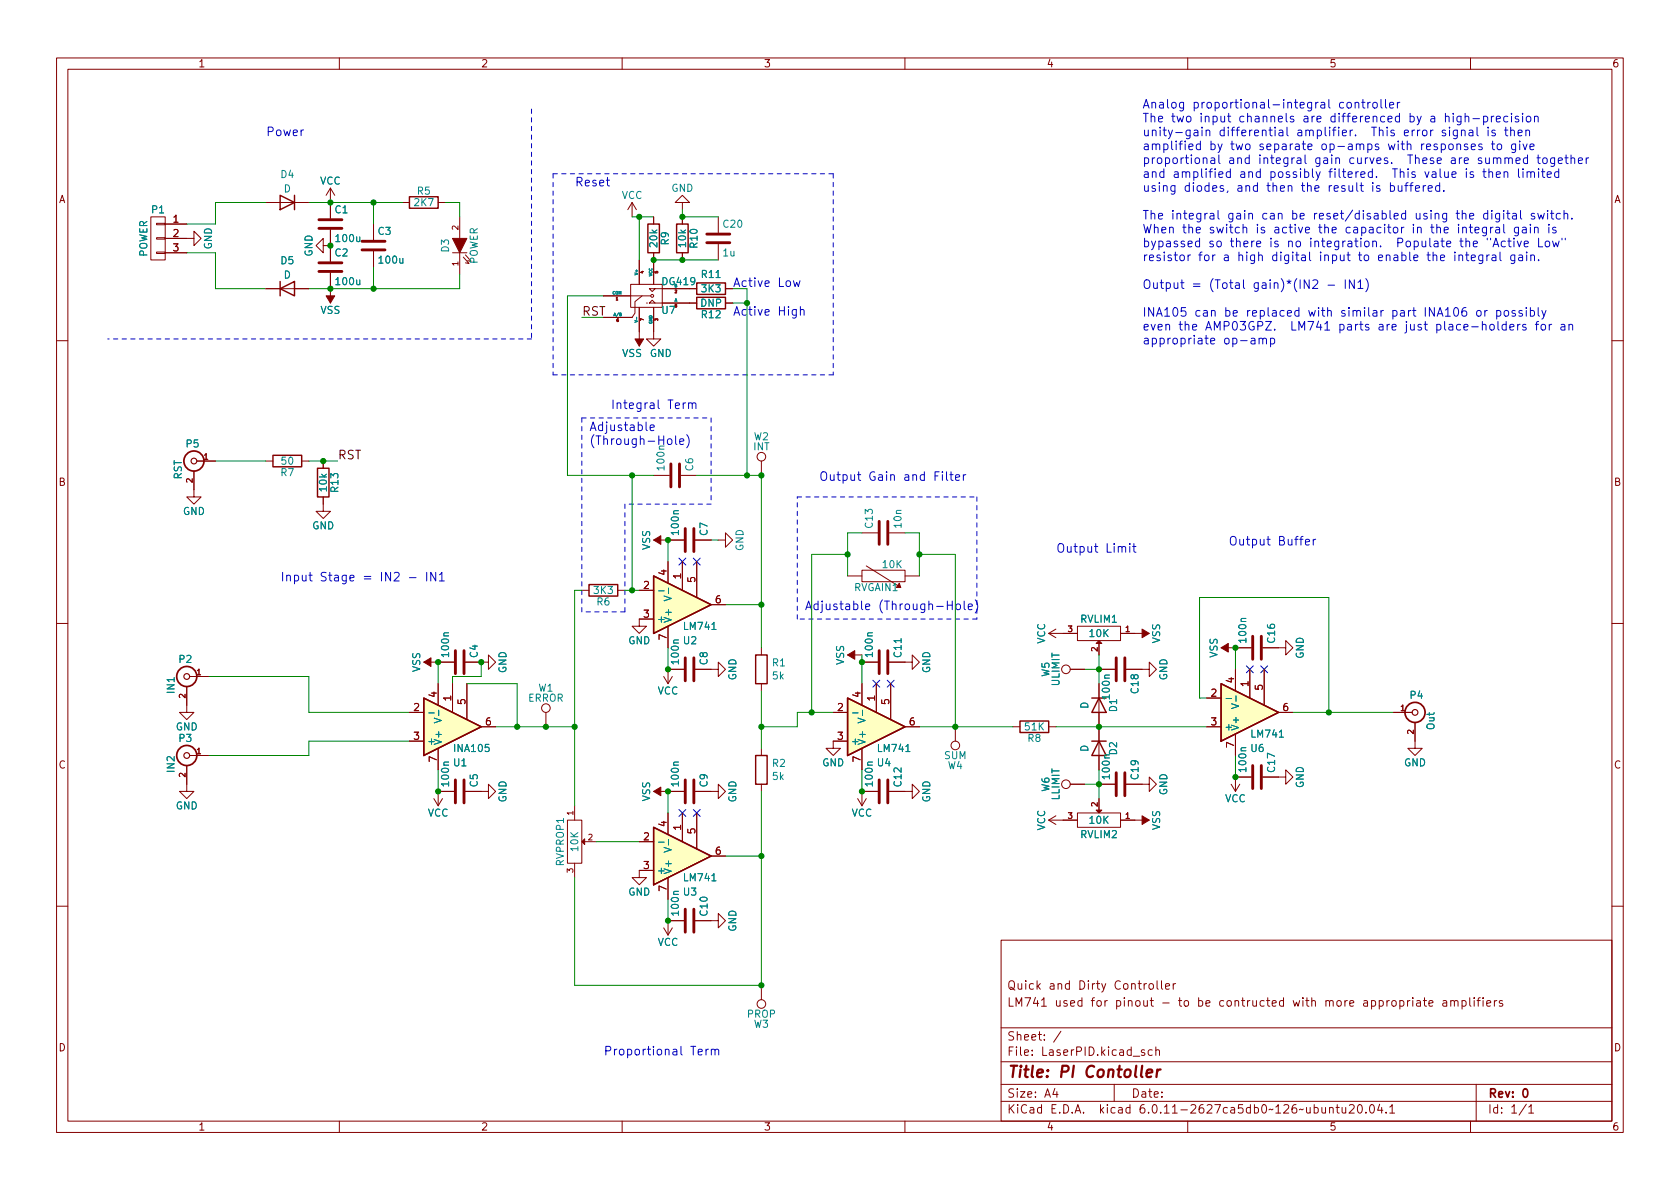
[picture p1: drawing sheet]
<svg xmlns="http://www.w3.org/2000/svg" width="297mm" height="210mm" viewBox="0 0 297 210" stroke-linecap="round" stroke-linejoin="round" font-family="sans-serif">
<defs><g id="words">
<g font-size="2.8" fill="#840000">
<text x="178" y="191.2">Title:</text>
<text x="187.3" y="191.2">PI</text>
<text x="192.1" y="191.2">Contoller</text>
</g>
<g font-size="2.1" fill="#0000c2">
<text x="201.9" y="19.2">Analog</text>
<text x="201.9" y="21.6">The</text>
<text x="207.1" y="21.6">two</text>
<text x="210.9" y="19.2">proportional-integral</text>
<text x="212.2" y="21.6">input</text>
<text x="219.3" y="21.6">channels</text>
<text x="230.8" y="21.6">are</text>
<text x="235.7" y="21.6">differenced</text>
<text x="236.8" y="19.2">controller</text>
<text x="249.8" y="21.6">by</text>
<text x="253.7" y="21.6">a</text>
<text x="256.3" y="21.6">high-precision</text>
<text x="47" y="24.1">Power</text>
<text x="201.9" y="24.1">unity-gain</text>
<text x="201.9" y="26.5">amplified</text>
<text x="201.9" y="29">proportional</text>
<text x="213.8" y="26.5">by</text>
<text x="215.5" y="24.1">differential</text>
<text x="217.2" y="29">and</text>
<text x="217.7" y="26.5">two</text>
<text x="222.6" y="29">integral</text>
<text x="222.9" y="26.5">separate</text>
<text x="229.4" y="24.1">amplifier.</text>
<text x="232.7" y="29">gain</text>
<text x="234" y="26.5">op-amps</text>
<text x="238.9" y="29">curves.</text>
<text x="242.9" y="24.1">This</text>
<text x="245.9" y="26.5">with</text>
<text x="248.7" y="24.1">error</text>
<text x="249.6" y="29">These</text>
<text x="251.8" y="26.5">responses</text>
<text x="255.5" y="24.1">signal</text>
<text x="257.3" y="29">are</text>
<text x="262.2" y="29">summed</text>
<text x="264.5" y="26.5">to</text>
<text x="267" y="24.1">then</text>
<text x="268.1" y="26.5">give</text>
<text x="272.9" y="29">together</text>
<text x="101.6" y="33">Reset</text>
<text x="201.9" y="31.5">and</text>
<text x="201.9" y="33.9">using</text>
<text x="207.4" y="31.5">amplified</text>
<text x="209.3" y="33.9">diodes,</text>
<text x="218.8" y="33.9">and</text>
<text x="219.3" y="31.5">and</text>
<text x="224.2" y="33.9">then</text>
<text x="224.7" y="31.5">possibly</text>
<text x="230.5" y="33.9">the</text>
<text x="235.3" y="31.5">filtered.</text>
<text x="235.3" y="33.9">result</text>
<text x="243.2" y="33.9">is</text>
<text x="246.5" y="33.9">buffered.</text>
<text x="246.9" y="31.5">This</text>
<text x="252.7" y="31.5">value</text>
<text x="263.3" y="31.5">then</text>
<text x="269.6" y="31.5">limited</text>
<text x="201.9" y="38.8">The</text>
<text x="201.9" y="41.3">When</text>
<text x="207.1" y="38.8">integral</text>
<text x="209" y="41.3">the</text>
<text x="213.9" y="41.3">switch</text>
<text x="217.2" y="38.8">gain</text>
<text x="222.3" y="41.3">is</text>
<text x="223.4" y="38.8">can</text>
<text x="225.6" y="41.3">active</text>
<text x="228.7" y="38.8">be</text>
<text x="232.7" y="38.8">reset/disabled</text>
<text x="233.7" y="41.3">the</text>
<text x="238.5" y="41.3">capacitor</text>
<text x="250.5" y="41.3">in</text>
<text x="250.9" y="38.8">using</text>
<text x="253.9" y="41.3">the</text>
<text x="258.3" y="38.8">the</text>
<text x="258.8" y="41.3">integral</text>
<text x="263.2" y="38.8">digital</text>
<text x="268.9" y="41.3">gain</text>
<text x="271.7" y="38.8">switch.</text>
<text x="201.9" y="43.7">bypassed</text>
<text x="201.9" y="46.2">resistor</text>
<text x="211.9" y="46.2">for</text>
<text x="213.7" y="43.7">so</text>
<text x="216.4" y="46.2">a</text>
<text x="217.6" y="43.7">there</text>
<text x="219.1" y="46.2">high</text>
<text x="224.7" y="43.7">is</text>
<text x="225.3" y="46.2">digital</text>
<text x="228" y="43.7">no</text>
<text x="232.1" y="43.7">integration.</text>
<text x="233.8" y="46.2">input</text>
<text x="240.9" y="46.2">to</text>
<text x="244.4" y="46.2">enable</text>
<text x="247.8" y="43.7">Populate</text>
<text x="253.3" y="46.2">the</text>
<text x="258.2" y="46.2">integral</text>
<text x="259.1" y="43.7">the</text>
<text x="264" y="43.7">&quot;Active</text>
<text x="268.3" y="46.2">gain.</text>
<text x="273.1" y="43.7">Low&quot;</text>
<text x="137.5" y="50.7">Low</text>
<text x="201.9" y="51.1">Output</text>
<text x="210.7" y="51.1">=</text>
<text x="213.9" y="51.1">(Total</text>
<text x="221.8" y="51.1">gain)*(IN2</text>
<text x="235" y="51.1">-</text>
<text x="238.2" y="51.1">IN1)</text>
<text x="137.5" y="55.8">High</text>
<text x="201.9" y="56">INA105</text>
<text x="201.9" y="58.4">even</text>
<text x="208.4" y="58.4">the</text>
<text x="211.2" y="56">can</text>
<text x="213.3" y="58.4">AMP03GPZ.</text>
<text x="216.6" y="56">be</text>
<text x="220.6" y="56">replaced</text>
<text x="228.6" y="58.4">LM741</text>
<text x="231.7" y="56">with</text>
<text x="237.2" y="58.4">parts</text>
<text x="237.6" y="56">similar</text>
<text x="244.4" y="58.4">are</text>
<text x="246.8" y="56">part</text>
<text x="249.3" y="58.4">just</text>
<text x="252.6" y="56">INA106</text>
<text x="254.8" y="58.4">place-holders</text>
<text x="261.9" y="56">or</text>
<text x="265.6" y="56">possibly</text>
<text x="272.6" y="58.4">for</text>
<text x="277.1" y="58.4">an</text>
<text x="201.9" y="60.9">appropriate</text>
<text x="216.3" y="60.9">op-amp</text>
<text x="104.1" y="76.2">Adjustable</text>
<text x="107.9" y="72.3">Integral</text>
<text x="118" y="72.3">Term</text>
<text x="104.1" y="78.7">(Through-Hole)</text>
<text x="144.8" y="85">Output</text>
<text x="153.6" y="85">Gain</text>
<text x="159.9" y="85">and</text>
<text x="165.3" y="85">Filter</text>
<text x="186.7" y="97.7">Output</text>
<text x="195.5" y="97.7">Limit</text>
<text x="217.2" y="96.5">Output</text>
<text x="226" y="96.5">Buffer</text>
<text x="49.5" y="102.8">Input</text>
<text x="56.6" y="102.8">Stage</text>
<text x="64.3" y="102.8">=</text>
<text x="67.5" y="102.8">IN2</text>
<text x="72.6" y="102.8">-</text>
<text x="75.8" y="102.8">IN1</text>
<text x="142.2" y="107.9">Adjustable</text>
<text x="155.3" y="107.9">(Through-Hole)</text>
<text x="106.7" y="186.6">Proportional</text>
<text x="122.1" y="186.6">Term</text>
</g>
<g font-size="2.1" fill="#008400">
<text x="129.5" y="50.7">Active</text>
<text x="129.5" y="55.8">Active</text>
</g>
<g font-size="2.1">
<text x="102.9" y="55.8">RST</text>
<text x="59.7" y="81.2">RST</text>
</g>
<g font-size="2.1" fill="#840000">
<text x="178" y="178.5">LM741</text>
<text x="178" y="175.5">Quick</text>
<text x="185.4" y="175.5">and</text>
<text x="186.5" y="178.5">used</text>
<text x="190.8" y="175.5">Dirty</text>
<text x="193" y="178.5">for</text>
<text x="197.2" y="175.5">Controller</text>
<text x="197.5" y="178.5">pinout</text>
<text x="208.9" y="178.5">to</text>
<text x="212.4" y="178.5">be</text>
<text x="216.4" y="178.5">contructed</text>
<text x="229.6" y="178.5">with</text>
<text x="235.4" y="178.5">more</text>
<text x="242.2" y="178.5">appropriate</text>
<text x="256.4" y="178.5">amplifiers</text>
<text x="178" y="184.5">Sheet:</text>
<text x="178" y="187.2">File:</text>
<text x="184.4" y="187.2">LaserPID.kicad_sch</text>
<text x="178" y="197.4">KiCad</text>
<text x="178" y="194.6">Size:</text>
<text x="184.7" y="194.6">A4</text>
<text x="185.7" y="197.4">E.D.A.</text>
<text x="194.6" y="197.4">kicad</text>
<text x="200" y="194.6">Date:</text>
<text x="201.8" y="197.4">6.0.11-2627ca5db0~126~ubuntu20.04.1</text>
<text x="263" y="194.6">Rev:</text>
<text x="263" y="197.4">Id:</text>
<text x="267.1" y="197.4">1/1</text>
<text x="269.1" y="194.6">0</text>
</g>
<g font-size="1.8" fill="#840000">
<text x="35" y="12.3">1</text>
<text x="85" y="12.3">2</text>
<text x="135" y="12.3">3</text>
<text x="185" y="12.3">4</text>
<text x="235" y="12.3">5</text>
<text x="285" y="12.3">6</text>
<text x="10.4" y="36.3">A</text>
<text x="30.4" y="39.4">1</text>
<text x="30.4" y="41.9">2</text>
<text x="285.4" y="36.3">A</text>
<text x="30.4" y="44.4">3</text>
<text x="10.3" y="86.3">B</text>
<text x="285.3" y="86.3">B</text>
<text x="117.9" y="101.9" transform="rotate(-90 117.9 101.9)">4</text>
<text x="113.6" y="104.1">2</text>
<text x="120.4" y="102.5" transform="rotate(-90 120.4 102.5)">1</text>
<text x="122.9" y="103.2" transform="rotate(-90 122.9 103.2)">5</text>
<text x="126.3" y="106.7">6</text>
<text x="113.6" y="109.2">3</text>
<text x="117.9" y="113.3" transform="rotate(-90 117.9 113.3)">7</text>
<text x="73" y="125.7">2</text>
<text x="77.2" y="123.5" transform="rotate(-90 77.2 123.5)">4</text>
<text x="79.8" y="124.1" transform="rotate(-90 79.8 124.1)">1</text>
<text x="82.3" y="124.8" transform="rotate(-90 82.3 124.8)">5</text>
<text x="147.9" y="125.7">2</text>
<text x="152.1" y="123.5" transform="rotate(-90 152.1 123.5)">4</text>
<text x="154.7" y="124.1" transform="rotate(-90 154.7 124.1)">1</text>
<text x="157.2" y="124.8" transform="rotate(-90 157.2 124.8)">5</text>
<text x="213.9" y="123.2">2</text>
<text x="218.2" y="120.9" transform="rotate(-90 218.2 120.9)">4</text>
<text x="220.7" y="121.6" transform="rotate(-90 220.7 121.6)">1</text>
<text x="223.3" y="122.2" transform="rotate(-90 223.3 122.2)">5</text>
<text x="226.6" y="125.7">6</text>
<text x="73" y="130.8">3</text>
<text x="85.7" y="128.3">6</text>
<text x="147.9" y="130.8">3</text>
<text x="160.6" y="128.3">6</text>
<text x="213.9" y="128.3">3</text>
<text x="10.3" y="136.3">C</text>
<text x="77.2" y="134.9" transform="rotate(-90 77.2 134.9)">7</text>
<text x="152.1" y="134.9" transform="rotate(-90 152.1 134.9)">7</text>
<text x="218.2" y="132.4" transform="rotate(-90 218.2 132.4)">7</text>
<text x="285.3" y="136.3">C</text>
<text x="113.6" y="148.6">2</text>
<text x="117.9" y="146.3" transform="rotate(-90 117.9 146.3)">4</text>
<text x="120.4" y="147" transform="rotate(-90 120.4 147)">1</text>
<text x="122.9" y="147.6" transform="rotate(-90 122.9 147.6)">5</text>
<text x="113.6" y="153.7">3</text>
<text x="126.3" y="151.1">6</text>
<text x="117.9" y="157.8" transform="rotate(-90 117.9 157.8)">7</text>
<text x="10.3" y="186.3">D</text>
<text x="285.3" y="186.3">D</text>
<text x="35" y="200.3">1</text>
<text x="85" y="200.3">2</text>
<text x="135" y="200.3">3</text>
<text x="185" y="200.3">4</text>
<text x="235" y="200.3">5</text>
<text x="285" y="200.3">6</text>
</g>
<g font-size="1.8" fill="#008484">
<text x="49.5" y="31.9">D4</text>
<text x="50.1" y="34.4">D</text>
<text x="56.5" y="33">VCC</text>
<text x="73.6" y="34.8">R5</text>
<text x="109.9" y="35.6">VCC</text>
<text x="118.6" y="34.3">GND</text>
<text x="26.6" y="38.1">P1</text>
<text x="59.1" y="38.1">C1</text>
<text x="66.7" y="41.9">C3</text>
<text x="73" y="36.8">2K7</text>
<text x="127.6" y="40.6">C20</text>
<text x="26.4" y="45.5" transform="rotate(-90 26.4 45.5)">POWER</text>
<text x="37.9" y="44.2" transform="rotate(-90 37.9 44.2)">GND</text>
<text x="49.5" y="47.1">D5</text>
<text x="55.6" y="45.4" transform="rotate(-90 55.6 45.4)">GND</text>
<text x="59.1" y="43.2">100u</text>
<text x="59.1" y="45.7">C2</text>
<text x="66.7" y="47">100u</text>
<text x="79.8" y="44.7" transform="rotate(-90 79.8 44.7)">D3</text>
<text x="84.8" y="46.7" transform="rotate(-90 84.8 46.7)">POWER</text>
<text x="116.6" y="44" transform="rotate(-90 116.6 44)">20k</text>
<text x="118.6" y="43.5" transform="rotate(-90 118.6 43.5)">R9</text>
<text x="121.7" y="44" transform="rotate(-90 121.7 44)">10k</text>
<text x="123.7" y="44.1" transform="rotate(-90 123.7 44.1)">R10</text>
<text x="127.6" y="45.7">1u</text>
<text x="50.1" y="49.6">D</text>
<text x="59.1" y="50.8">100u</text>
<text x="116.8" y="50.8">DG419</text>
<text x="123.8" y="49.5">R11</text>
<text x="123.8" y="52.1">3K3</text>
<text x="56.6" y="55.9">VSS</text>
<text x="116.8" y="55.9">U7</text>
<text x="123.7" y="54.6">DNP</text>
<text x="123.8" y="56.6">R12</text>
<text x="109.9" y="63.5">VSS</text>
<text x="114.8" y="63.5">GND</text>
<text x="32.7" y="79.5">P5</text>
<text x="49.5" y="82.6">50</text>
<text x="117.9" y="83.4" transform="rotate(-90 117.9 83.4)">100n</text>
<text x="122.9" y="83.4" transform="rotate(-90 122.9 83.4)">C6</text>
<text x="133.1" y="80">INT</text>
<text x="133.2" y="78.2">W2</text>
<text x="32.5" y="84.9" transform="rotate(-90 32.5 84.9)">RST</text>
<text x="49.5" y="84.6">R7</text>
<text x="58.2" y="87.1" transform="rotate(-90 58.2 87.1)">10k</text>
<text x="60.2" y="87.3" transform="rotate(-90 60.2 87.3)">R13</text>
<text x="32.3" y="91.4">GND</text>
<text x="55.1" y="94">GND</text>
<text x="120.4" y="94.9" transform="rotate(-90 120.4 94.9)">100n</text>
<text x="125.5" y="94.9" transform="rotate(-90 125.5 94.9)">C7</text>
<text x="154.7" y="93.6" transform="rotate(-90 154.7 93.6)">C13</text>
<text x="159.8" y="93.6" transform="rotate(-90 159.8 93.6)">10n</text>
<text x="115.3" y="97.3" transform="rotate(-90 115.3 97.3)">VSS</text>
<text x="131.8" y="97.5" transform="rotate(-90 131.8 97.5)">GND</text>
<text x="155.8" y="100.8">10K</text>
<text x="104.8" y="105.4">3K3</text>
<text x="105.4" y="107.4">R6</text>
<text x="119.1" y="106.4" transform="rotate(-90 119.1 106.4)">V-</text>
<text x="150.9" y="104.9">RVGAIN1</text>
<text x="116.1" y="110.5">+</text>
<text x="119.1" y="110.2" transform="rotate(-90 119.1 110.2)">V+</text>
<text x="120.7" y="111.8">LM741</text>
<text x="185.2" y="113.9" transform="rotate(-90 185.2 113.9)">VCC</text>
<text x="190.9" y="110.5">RVLIM1</text>
<text x="192.4" y="113">10K</text>
<text x="205.5" y="113.8" transform="rotate(-90 205.5 113.8)">VSS</text>
<text x="220.7" y="113.9" transform="rotate(-90 220.7 113.9)">100n</text>
<text x="225.8" y="113.9" transform="rotate(-90 225.8 113.9)">C16</text>
<text x="31.5" y="117.6">P2</text>
<text x="74.7" y="118.9" transform="rotate(-90 74.7 118.9)">VSS</text>
<text x="79.8" y="116.5" transform="rotate(-90 79.8 116.5)">100n</text>
<text x="84.8" y="116.5" transform="rotate(-90 84.8 116.5)">C4</text>
<text x="89.9" y="119.1" transform="rotate(-90 89.9 119.1)">GND</text>
<text x="111" y="114.3">GND</text>
<text x="120.4" y="117.7" transform="rotate(-90 120.4 117.7)">100n</text>
<text x="120.7" y="114.3">U2</text>
<text x="125.5" y="117.7" transform="rotate(-90 125.5 117.7)">C8</text>
<text x="136.4" y="118.2">R1</text>
<text x="149.6" y="117.6" transform="rotate(-90 149.6 117.6)">VSS</text>
<text x="154.7" y="116.5" transform="rotate(-90 154.7 116.5)">100n</text>
<text x="159.8" y="116.5" transform="rotate(-90 159.8 116.5)">C11</text>
<text x="164.9" y="119.1" transform="rotate(-90 164.9 119.1)">GND</text>
<text x="185.9" y="119.8" transform="rotate(-90 185.9 119.8)">W5</text>
<text x="215.7" y="116.4" transform="rotate(-90 215.7 116.4)">VSS</text>
<text x="230.9" y="116.6" transform="rotate(-90 230.9 116.6)">GND</text>
<text x="31.2" y="122.8" transform="rotate(-90 31.2 122.8)">IN1</text>
<text x="93.3" y="124.5">ERROR</text>
<text x="95.1" y="122.7">W1</text>
<text x="116.2" y="123.2">VCC</text>
<text x="130.6" y="120.4" transform="rotate(-90 130.6 120.4)">GND</text>
<text x="136.4" y="120.5">5k</text>
<text x="187.7" y="121.4" transform="rotate(-90 187.7 121.4)">ULIMIT</text>
<text x="192.8" y="125.4" transform="rotate(-90 192.8 125.4)">D</text>
<text x="196.6" y="123.9" transform="rotate(-90 196.6 123.9)">100n</text>
<text x="201.7" y="122.8" transform="rotate(-90 201.7 122.8)">C18</text>
<text x="206.8" y="120.4" transform="rotate(-90 206.8 120.4)">GND</text>
<text x="219.5" y="125.5" transform="rotate(-90 219.5 125.5)">V-</text>
<text x="249.1" y="124">P4</text>
<text x="31" y="129.5">GND</text>
<text x="31.5" y="131.6">P3</text>
<text x="78.5" y="131.8" transform="rotate(-90 78.5 131.8)">V+</text>
<text x="78.5" y="128" transform="rotate(-90 78.5 128)">V-</text>
<text x="153.4" y="131.8" transform="rotate(-90 153.4 131.8)">V+</text>
<text x="153.4" y="128" transform="rotate(-90 153.4 128)">V-</text>
<text x="181" y="129.5">51K</text>
<text x="181.6" y="131.6">R8</text>
<text x="197.9" y="126" transform="rotate(-90 197.9 126)">D1</text>
<text x="216.4" y="129.5">+</text>
<text x="219.5" y="129.3" transform="rotate(-90 219.5 129.3)">V+</text>
<text x="221" y="130.8">LM741</text>
<text x="254" y="129.2" transform="rotate(-90 254 129.2)">Out</text>
<text x="31.2" y="136.8" transform="rotate(-90 31.2 136.8)">IN2</text>
<text x="75.4" y="132.1">+</text>
<text x="80" y="135.9">U1</text>
<text x="80" y="133.4">INA105</text>
<text x="136.4" y="136">R2</text>
<text x="145.3" y="135.9">GND</text>
<text x="150.4" y="132.1">+</text>
<text x="154.9" y="135.9">U4</text>
<text x="154.9" y="133.4">LM741</text>
<text x="166.8" y="134.6">SUM</text>
<text x="167.5" y="136.4">W4</text>
<text x="192.8" y="133" transform="rotate(-90 192.8 133)">D</text>
<text x="197.9" y="133.6" transform="rotate(-90 197.9 133.6)">D2</text>
<text x="220.7" y="136.8" transform="rotate(-90 220.7 136.8)">100n</text>
<text x="221" y="133.4">U6</text>
<text x="225.8" y="136.8" transform="rotate(-90 225.8 136.8)">C17</text>
<text x="248.2" y="135.9">GND</text>
<text x="31" y="143.5">GND</text>
<text x="79.8" y="139.3" transform="rotate(-90 79.8 139.3)">100n</text>
<text x="84.8" y="139.3" transform="rotate(-90 84.8 139.3)">C5</text>
<text x="89.9" y="142" transform="rotate(-90 89.9 142)">GND</text>
<text x="115.3" y="141.8" transform="rotate(-90 115.3 141.8)">VSS</text>
<text x="120.4" y="139.3" transform="rotate(-90 120.4 139.3)">100n</text>
<text x="125.5" y="139.3" transform="rotate(-90 125.5 139.3)">C9</text>
<text x="130.6" y="142" transform="rotate(-90 130.6 142)">GND</text>
<text x="136.4" y="138.3">5k</text>
<text x="154.7" y="139.3" transform="rotate(-90 154.7 139.3)">100n</text>
<text x="159.8" y="139.3" transform="rotate(-90 159.8 139.3)">C12</text>
<text x="164.9" y="142" transform="rotate(-90 164.9 142)">GND</text>
<text x="185.9" y="140.1" transform="rotate(-90 185.9 140.1)">W6</text>
<text x="187.7" y="141.6" transform="rotate(-90 187.7 141.6)">LLIMIT</text>
<text x="196.6" y="138" transform="rotate(-90 196.6 138)">100n</text>
<text x="201.7" y="138" transform="rotate(-90 201.7 138)">C19</text>
<text x="206.8" y="140.7" transform="rotate(-90 206.8 140.7)">GND</text>
<text x="216.5" y="142.2">VCC</text>
<text x="230.9" y="139.4" transform="rotate(-90 230.9 139.4)">GND</text>
<text x="75.6" y="144.8">VCC</text>
<text x="150.5" y="144.8">VCC</text>
<text x="185.2" y="146.9" transform="rotate(-90 185.2 146.9)">VCC</text>
<text x="190.9" y="148.6">RVLIM2</text>
<text x="192.4" y="146.1">10K</text>
<text x="205.5" y="146.9" transform="rotate(-90 205.5 146.9)">VSS</text>
<text x="100.1" y="153.3" transform="rotate(-90 100.1 153.3)">RVPROP1</text>
<text x="102.6" y="150.8" transform="rotate(-90 102.6 150.8)">10K</text>
<text x="116.1" y="154.9">+</text>
<text x="119.1" y="154.7" transform="rotate(-90 119.1 154.7)">V+</text>
<text x="119.1" y="150.9" transform="rotate(-90 119.1 150.9)">V-</text>
<text x="111" y="158.8">GND</text>
<text x="120.7" y="158.8">U3</text>
<text x="120.7" y="156.2">LM741</text>
<text x="116.2" y="167.6">VCC</text>
<text x="120.4" y="162.2" transform="rotate(-90 120.4 162.2)">100n</text>
<text x="125.5" y="162.2" transform="rotate(-90 125.5 162.2)">C10</text>
<text x="130.6" y="164.8" transform="rotate(-90 130.6 164.8)">GND</text>
<text x="132" y="180.3">PROP</text>
<text x="133.2" y="182.1">W3</text>
</g>
<g font-size="1.4" fill="#840000">
<text x="81" y="40.8" transform="rotate(-90 81 40.8)">2</text>
<text x="81" y="47.2" transform="rotate(-90 81 47.2)">1</text>
<text x="35.9" y="81.3">1</text>
<text x="34" y="85.5" transform="rotate(-90 34 85.5)">2</text>
<text x="188.7" y="111.8">3</text>
<text x="198.8" y="111.8">1</text>
<text x="34.6" y="119.4">1</text>
<text x="194.1" y="115.4" transform="rotate(-90 194.1 115.4)">2</text>
<text x="32.8" y="123.6" transform="rotate(-90 32.8 123.6)">2</text>
<text x="247.5" y="125.7">1</text>
<text x="249.9" y="130" transform="rotate(-90 249.9 130)">2</text>
<text x="32.8" y="137.6" transform="rotate(-90 32.8 137.6)">2</text>
<text x="34.6" y="133.3">1</text>
<text x="194.1" y="142.8" transform="rotate(-90 194.1 142.8)">2</text>
<text x="101.3" y="144.3" transform="rotate(-90 101.3 144.3)">1</text>
<text x="103.8" y="148.6">2</text>
<text x="188.7" y="144.8">3</text>
<text x="198.8" y="144.8">1</text>
<text x="101.3" y="154.5" transform="rotate(-90 101.3 154.5)">3</text>
</g>
<g font-size=".7" fill="#008484">
<text x="108.2" y="52.1">COM</text>
<text x="112.8" y="48.7" transform="rotate(-90 112.8 48.7)">V+</text>
<text x="115.3" y="48.9" transform="rotate(-90 115.3 48.9)">VCC</text>
<text x="119.2" y="50.8">B</text>
<text x="119.2" y="53.3">A</text>
<text x="108.4" y="55.9">A/B</text>
<text x="112.8" y="57.1" transform="rotate(-90 112.8 57.1)">V-</text>
<text x="115.3" y="57.4" transform="rotate(-90 115.3 57.4)">GND</text>
</g>
<g font-size=".7" fill="#840000">
<text x="108.8" y="53.4">1</text>
<text x="114.1" y="48.4" transform="rotate(-90 114.1 48.4)">4</text>
</g>
</g></defs>
<g fill="none" stroke="#840000" stroke-width=".18">
<path d="M10 10.2h277v190.1h-277zM12 12.2h273v186.1h-273zM60 10.2v2M110 10.2v2M160 10.2v2M210 10.2v2M260 10.2v2M26.7 38.3h2.5v7.7h-2.5zM27.7 39.5h1.5v.2h-1.5zM29.2 39.6h3.8M47 35.8h7.6M58.4 33.3l-.7 1.2"/>
<path d="M58.4 33.3v5.3M58.4 33.3l.8 1.2M66 39.6v2.8M71.1 35.8h1.3M77.5 35.8h1.2M81.3 38.3v3.9M111.8 35.8l-.8 1.3M111.8 35.8v2.5M111.8 35.8l.7 1.3M115.6 38.3v1.3M120.6 35.8h1.3l-1.3-1.3-1.2 1.3h1.2v1.3M120.6 38.3v1.3"/>
<path d="M127 38.3v2.8M27.7 44.6h1.5v.2h-1.5zM27.7 42h1.5v.3h-1.5zM29.2 42.2h5.1v1.2l1.3-1.2-1.3-1.3v1.3M29.2 44.7h3.8M47 51h7.6M57.1 43.4v-1.2l-1.2 1.2 1.2 1.3v-1.3h1.3M58.4 40.6v5.6M58.4 48.3v5.3M66 44.4v2.8M80 44.7h2.5M81.3 44.7v3.8"/>
<path d="M81.9 45.5l1 1.1-.6-.1M82.3 45.1l1 1.1-.6-.1M106.7 52.3h8.4M108.9 52.7l.2-.2v.6M109.3 56.4l-.2 .1v.3h.2v-.2h-.2M111.5 50.3h5.6v4.1h-5.6zM113 46v4.3M113 54.4v6.8M113.5 52.3l-1.2 1v2.1l-.5 .7h-5.1M113.6 48v.3l-.4-.1M113.8 56.6l-.5-.3v.4M114.3 53.6h.1"/>
<path d="M114.8 53.6l.5-.5 .5 .5zM114.8 51h1l-.5 .6zM115.6 54.4v5.5h1.2l-1.2 1.3-1.3-1.3h1.3M115.6 44.7v5.6M115.8 56.7v-.3l.2 .1v-.1h.3v.3M115.8 48v.2l.2 .1v-.3h.3v.3M115.8 53.6h7.4M115.8 51h7.4M119.4 51.3h.2l.1 .1-.4 .4h.4M119.5 54l-.1-.1 .2-.1v.2l-.2 .1 .1 .2 .2-.1-.1-.2M120.6 44.7v1.3M127 43.2v2.8"/>
<path d="M128.3 51h1.2M128.3 53.6h1.2M10 60.2h2M285 60.2h2M34.3 83.3v4.6h1.3l-1.3 1.2-1.3-1.2h1.3M34.8 81.5h3.3M47 81.5h1.3M53.3 81.5h1.3M57.1 87.9v2.5h1.3l-1.3 1.3-1.2-1.3h1.2M57.1 81.5v1.3M115.6 84.1h2.8M115.6 95.5h5.3"/>
<path d="M118.1 99.3v3.8M120.4 84.1h2.8M120.6 99.3v5.1M122.9 95.5h2.8M123.2 99.3v6.4M127 95.5h1.3v1.3l1.2-1.3-1.2-1.3v1.3M134.6 81.5v2.6M152.4 94.2h2.8M157.2 94.2h2.8M10 110.2h2M33.5 119.6h3.3M74.9 117.1h5.4"/>
<path d="M82.3 117.1h4.1v1.3l1.2-1.3-1.2-1.3v1.3M102.9 104.4h1.2M109.2 104.4h1.3M113 104.4h2.6M115.6 109.5h-2.6v1.2h1.3l-1.3 1.3-1.2-1.3h1.2M117.3 119.6l.8 1.3M118.1 110.7v3.8M118.9 119.6l-.8 1.3M120.9 118.4h-2.8v2.5M122.9 118.4h4.1v1.2l1.3-1.2-1.3-1.3v1.3M125.7 106.9h2.6M134.6 114.5v1.3"/>
<path d="M149.9 115.8h2.5M149.9 101.8h2.5M152.4 100.8h7.6v2.1h-7.6zM152.4 117.1h2.8M153.2 100.1l6.1 3.8M157.2 117.1h4.1v1.3l1.3-1.3-1.3-1.3v1.3M160 101.8h2.6M185.4 112h5.1M185.4 112l1.3 .8M186.7 111.2l-1.3 .8M189.2 118.4h2.6M190.5 110.7h7.6v2.6h-7.6z"/>
<path d="M194.3 113.8v2M194.3 118.4h2.8M198.1 112h5.1M199.1 118.4h4.1v-1.3l1.3 1.3-1.3 1.2v-1.2M215.9 114.5h5.3M218.4 118.4v3.8M221 118.4v5M223.3 114.5h4v1.3l1.3-1.3-1.3-1.2v1.2M223.5 118.4v6.3M285 110.2h2M33 121.4v4.6h1.3l-1.3 1.2-1.3-1.2h1.3M33 135.4v4.5h1.3l-1.3 1.3-1.3-1.3h1.3"/>
<path d="M33.5 133.6h3.3M72.4 126h2.5M72.4 131.1h2.5M77.5 120.9v3.8M77.5 132.3v3.8M80 120.9v5.1M80.3 139.9h-2.8v2.6M82.3 139.9h4.1v1.3l1.2-1.3-1.2-1.2v1.2M82.5 120.9v6.3M85.1 128.5h2.5M96.5 126v2.5M115.6 139.9h5.3"/>
<path d="M122.9 139.9h4.1v1.3l1.3-1.3-1.3-1.2v1.2M134.6 120.9v1.3M134.6 132.3v1.3M134.6 138.7v1.2M147.3 126h2.6M149.9 131.1h-2.6v1.2h1.3l-1.3 1.3-1.3-1.3h1.3M152.4 120.9v3.8M152.4 132.3v3.8M154.9 120.9v5.1M155.2 139.9h-2.8v2.6M157.2 139.9h4.1v1.3l1.3-1.3-1.3-1.2v1.2M157.5 120.9v6.3"/>
<path d="M160 128.5h2.6M168.9 128.5v2.6M179.1 128.5h1.2M185.4 128.5h1.3M189.2 138.7h2.6M194.3 138.7h2.8M194.3 120.9v15.2M199.1 138.7h4.1v1.2l1.3-1.2-1.3-1.3v1.3M213.4 128.5h2.5M213.4 123.4h2.5M217.7 138.7l.7 1.2M218.4 129.8v3.8"/>
<path d="M219.2 138.7l-.8 1.2M221.2 137.4h-2.8v2.5M223.3 137.4h4v1.3l1.3-1.3-1.3-1.3v1.3M226.1 126h2.5M246.4 126h3.3M250.2 127.8v4.5h1.3l-1.3 1.3-1.3-1.3h1.3M76.7 141.2l.8 1.3M78.2 141.2l-.7 1.3M100.3 145h2.6v7.6h-2.6zM101.6 142.5v2.5M101.6 152.6v2.6M103.4 148.8h2"/>
<path d="M113 148.8h2.6M115.6 153.9h-2.6v1.3h1.3l-1.3 1.3-1.2-1.3h1.2M118.1 143.8v3.8M118.1 155.2v3.8M120.6 143.8v5M123.2 143.8v6.3M125.7 151.4h2.6M151.6 141.2l.8 1.3M153.2 141.2l-.8 1.3M185.4 145h5.1M185.4 145l1.3 .8M186.7 144.3l-1.3 .7"/>
<path d="M190.5 143.8h7.6v2.5h-7.6zM194.3 141.2v2.1M198.1 145h5.1M10 160.2h2M117.3 164.1l.8 1.2M118.9 164.1l-.8 1.2M120.9 162.8h-2.8v2.5M122.9 162.8h4.1v1.3l1.3-1.3-1.3-1.3v1.3M134.6 174.2v2.6M177 166.3h108v32h-108zM184.1 177.9h.9M203.4 176.9h.5"/>
<path d="M203.6 176.4v1.3l.3 .2M205.6 177.4h1.1M207.4 173.9v1M207.9 173.9l-.3 .1-.2 .2M216.4 177l-.5-.1-.3 .3v.4l.2 .3h.6M226.9 177l-.4-.1-.3 .3v.4l.2 .3h.5M226.9 176.4v1.5M228.6 176.9l.3 1 .3-.7 .3 .7 .3-1M234.4 177.1l.2-.2 .4 .1 .1 .9M234.4 176.9v1M241.1 177h.6l.1 .9M241.8 177.3l-.5 .1a.29 .29 0 0 0-.2 .2 .29 .29 0 0 0 .2 .3h.5"/>
<path d="M255.2 177h.5l.1 .9M255.8 177.3l-.5 .1a.29 .29 0 0 0-.2 .2 .29 .29 0 0 0 .2 .3h.5M285 160.2h2M60 198.3v2M110 198.3v2M160 198.3v2M177 194.8h108M177 191.8h108M177 187.8h108M177 181.8h108M182.5 186.5v.1M182.5 185.7v.1"/>
<path d="M184.6 183.8v.1M184.6 183v.1M187.6 182.4l-1.3 1.9M197 191.8v3M203.7 185.7l-.4-.1-.3 .3v.4l.1 .3h.6M204.4 185.8l.2-.2 .3 .1 .1 .9M204.4 185.1v1.5M210 198.3v2M238.6 195.5l.5-.2 .3 .2v.3l-.9 1h.9M240.2 195.4l.2-.1a.81 .81 0 0 1 .5 .7 .81 .81 0 0 1-.3 .8h-.1a.81 .81 0 0 1-.6-.6 .81 .81 0 0 1 .3-.8zM241.5 196.7v.1M242.4 195.4l.1-.1a.81 .81 0 0 1 .6 .7 .81 .81 0 0 1-.3 .8h-.2a.81 .81 0 0 1-.5-.6 .81 .81 0 0 1 .3-.8z"/>
<path d="M243.9 195.3l-.3 1h.9M244.3 195.8v1M245.1 196.7v.1M245.7 195.8l.4-.5v1.5M245.7 196.8h.9M260 198.3v2M261 191.8v6.5M270.3 195.8l.4-.5v1.5M270.3 196.8h.9"/>
<circle cx="115.3" cy="52.3" r=".25"/>
<circle cx="134.6" cy="80.8" r=".76"/>
<circle cx="188.5" cy="118.4" r=".76"/>
<circle cx="96.5" cy="125.2" r=".76"/>
<circle cx="168.9" cy="131.8" r=".76"/>
<circle cx="188.5" cy="138.7" r=".76"/>
<circle cx="134.6" cy="177.5" r=".76"/>
</g>
<g fill="none" stroke="#840000" stroke-width=".2">
<circle cx="34.3" cy="81.5" r=".51"/>
<circle cx="33" cy="119.6" r=".51"/>
<circle cx="33" cy="133.6" r=".51"/>
<circle cx="250.2" cy="126" r=".51"/>
</g>
<g fill="none" stroke="#840000" stroke-width=".3">
<circle cx="34.3" cy="81.5" r="1.78"/>
<circle cx="33" cy="119.6" r="1.78"/>
<circle cx="33" cy="133.6" r="1.78"/>
<circle cx="250.2" cy="126" r="1.78"/>
</g>
<g fill="none" stroke="#840000" stroke-width=".51">
<path d="M56.4 38.9h4.1M56.4 40.4h4.1M56.4 48h4.1M56.4 46.5h4.1M64 44.2h4.1M64 42.7h4.1M125 42.9h4M125 41.4h4M118.6 82v4.1M120.1 82v4.1M121.2 93.5v4M122.7 93.5v4"/>
<path d="M155.4 92.2v4.1M157 92.2v4.1M80.5 115.1v4M82 115.1v4M121.2 116.3v4.1M122.7 116.3v4.1M155.4 115.1v4M157 115.1v4M197.4 116.3v4.1M198.9 116.3v4.1M221.5 112.5v4.1M223 112.5v4.1"/>
<path d="M80.5 137.9v4.1M82 137.9v4.1M121.2 137.9v4.1M122.7 137.9v4.1M155.4 137.9v4.1M157 137.9v4.1M197.4 136.6v4.1M198.9 136.6v4.1M221.5 135.4v4M223 135.4v4M121.2 160.8v4M122.7 160.8v4"/>
</g>
<g fill="#ffffc2" stroke="#ffffc2" stroke-width=".18">
<path d="M115.6 101.8l10.1 5.1-10.1 5.1z"/>
<path d="M149.9 123.4l10.1 5.1-10.1 5.1z"/>
<path d="M74.9 123.4l10.2 5.1-10.2 5.1z"/>
<path d="M215.9 120.9l10.2 5.1-10.2 5.1z"/>
<path d="M115.6 146.3l10.1 5.1-10.1 5.1z"/>
</g>
<g fill="none" stroke="#840000" stroke-width=".25">
<path d="M49.5 34.5l2.6 1.3-2.6 1.3zM52.1 34.5v2.6M72.4 34.8h5.1v2h-5.1zM114.6 39.6h2v5.1h-2zM119.6 39.6h2.1v5.1h-2.1zM49.5 51l2.6-1.2v2.5zM49.5 49.8v2.5M123.2 50h5.1v2.1h-5.1zM123.2 52.6h5.1v2h-5.1zM48.3 80.5h5v2h-5zM56.1 82.8h2.1v5.1h-2.1zM104.1 103.4h5.1v2h-5.1z"/>
<path d="M115.6 101.8l10.1 5.1-10.1 5.1zM133.6 115.8h2v5.1h-2zM74.9 123.4l10.2 5.1-10.2 5.1zM133.6 133.6h2v5.1h-2zM149.9 123.4l10.1 5.1-10.1 5.1zM180.3 127.5h5.1v2h-5.1zM193 131.1h2.6M193 123.4h2.6M194.3 131.1l1.3 2.5h-2.6zM194.3 123.4l1.3 2.6h-2.6zM215.9 120.9l10.2 5.1-10.2 5.1zM115.6 146.3l10.1 5.1-10.1 5.1z"/>
</g>
<g fill="none" stroke="#008484" stroke-width=".18">
<path d="M63.1 41.9v.8h.3l.2-.1M63.1 49.5v.8l.3 .1 .2-.2M63.6 41.9v.8M63.6 49.5v.9M70.7 45.7v.8h.3l.2-.1M71.2 45.7v.8M109.6 55.6h.2v-.2l-.2-.1v.6h.2l.1-.2-.2-.1M112.6 56.1v.4M126.6 49.1h.7M120 90.3l-.8 .1-.1 .3 .1 .2M79.3 111.9l-.8 .1v.3l.1 .1M116.5 104.5h.9"/>
<path d="M118.2 104v1M120 113.2h-.8l-.1 .3 .1 .2M125.9 111.3h.7M154.2 111.9l-.7 .1-.1 .3 .1 .1M159.3 112.9v.8M196.2 119.4h-.8l-.1 .3 .1 .2M220.3 109.4h-.8l-.1 .3 .2 .2M75.8 126.1h1M77.6 125.6v1M79.3 134.8h-.8v.3l.1 .2M86.4 131.6h-.6v.6l.2-.1 .4 .1 .1 .2-.1 .4-.1 .1-.5-.1M120 134.8h-.8l-.1 .3 .1 .2"/>
<path d="M150.7 126.1h1M152.5 125.6v1M154.2 134.8h-.7l-.1 .3 .1 .2M160.2 132.9h.7M196.2 133.5h-.8l-.1 .4 .1 .1M216.8 123.5h1M218.5 123.1v.9M220.3 132.2l-.8 .1-.1 .3 .2 .2M226.2 130.4h.7M116.5 148.9h.9M118.2 148.5v.9M120 157.6l-.8 .1-.1 .3 .1 .2"/>
<path d="M125.9 155.8h.7"/>
</g>
<g fill="#840000" stroke="#840000" stroke-width=".18">
<path d="M201.9 144.3l1.3 .7-1.3 .8z"/>
<path d="M74.9 117.1l1.3-.8v1.6z"/>
<path d="M194.3 113.3l.5 .5h-1z"/>
<path d="M149.9 115.8l1.2-.7v1.5z"/>
<path d="M112.3 59.9h1.5l-.8 1.3z"/>
<path d="M159 103.1l.3 .8h-.8z"/>
<path d="M115.6 95.5l1.2-.8v1.6z"/>
<path d="M115.6 139.9l1.2-.7v1.5z"/>
<path d="M201.9 111.2l1.3 .8-1.3 .8z"/>
<path d="M215.9 114.5l1.3-.7v1.5z"/>
<path d="M80 42.2h2.5l-1.2 2.5z"/>
<path d="M102.9 148.8l.5-.5v1z"/>
<path d="M193.8 143.3h1l-.5 .5z"/>
<path d="M57.7 52.3h1.5l-.8 1.3z"/>
</g>
<g fill="none" stroke="#0000c2" stroke-width=".18">
<path d="M209.3 18.1v1.2l-.3 .3-.4-.1M209.3 18.2l-.5-.1-.3 .3v.4l.2 .2h.6M229.9 18.6l.7-.1-.1-.3-.4-.1-.2 .2v.7h.6M231.9 18.1v1.2l-.3 .3-.3-.1M231.9 18.2l-.4-.1-.3 .3v.4l.1 .2h.6M232.6 18.1v1M233.1 18.1l-.3 .1-.2 .2M233.6 18.2h.6v.9M234.2 18.5h-.5a.3 .3 0 0 0-.2 .3 .3 .3 0 0 0 .2 .3l.5-.1M235 17.6v1.3l.2 .2M245.7 18.6l.7-.1-.1-.3-.4-.1-.2 .2 .1 .7h.5M247.1 18.1v1"/>
<path d="M247.5 18.1l-.3 .1-.1 .2M207.7 32.8v1.3l-.3 .2h-.3M207.7 32.9l-.4-.1-.3 .3v.4l.2 .3h.5M211.2 23.1h.5l.1 .9M211.8 23.4h-.5a.3 .3 0 0 0-.2 .3 .3 .3 0 0 0 .2 .3l.5-.1M212.2 25.5h-.4l-.3 .2v.5l.2 .2h.5M212.2 24.9v1.6M212.5 23v1M213.3 23.1l.2-.1 .3 .1 .1 .9M213.3 23v1M214.1 28h.6l.1 .9M214.8 28.3h-.5a.3 .3 0 0 0-.3 .3 .3 .3 0 0 0 .3 .3h.5"/>
<path d="M215.4 37.2v1.3l.2 .2M215.5 27.4v1.3l.2 .2M217 20.5h.6M217.1 33.8l-.1 .3M217.2 20v1.3l.4 .3M217.5 30.4h-.4l-.3 .3v.4l.2 .2h.5M217.5 29.9v1.5M226.2 23.1h.6v.9M226.8 23.4h-.5a.3 .3 0 0 0-.2 .3 .3 .3 0 0 0 .2 .3l.5-.1M227.6 22.5v1.3l.2 .2M228.7 20.6l-.4-.1-.2 .3 .1 .2 .5 .1v.4h-.6M230.7 27.4v1.3l.3 .2"/>
<path d="M231.3 26l.7-.2-.1-.3h-.4l-.2 .2v.7h.6M233.4 30.4l-.5 1.3-.2 .2M238.7 23v1M239.2 23l-.3 .1-.2 .2M239.7 23.9v.1M243.4 31.2v.2M243.7 25.5h-.3l-.2 .2v.2l.5 .1v.4h-.5M245.8 32.9l.5-.1 .3 .3v.4l-.2 .3h-.6M245.8 32.3v1.5M246.5 38.2l.7-.1-.1-.3-.4-.1-.2 .2 .1 .8h.5M247.4 20.6l-.4-.1-.3 .3v.5l.2 .2h.5M247.4 20v1.6"/>
<path d="M248.5 37.8l-.4-.1-.3 .3v.5l.1 .2h.6M248.5 37.2v1.5M249.9 39.7v.1M251.9 30.4l.4 1 .4-1M253.2 39.7v1.3l.3 .2M253.7 20.9l-.5 .1a.3 .3 0 0 0-.3 .3 .3 .3 0 0 0 .3 .3l.5-.1M255.6 20.7l.2-.2 .3 .1 .1 1M255.6 20v1.6M257.3 28.3h-.5a.3 .3 0 0 0-.2 .3 .3 .3 0 0 0 .2 .3h.5M257.5 37.7h.5M257.9 39.7v.1M259.3 29.9v.1"/>
<path d="M259.3 30.4v1M260.5 30.4h-.4l-.2 .2 .1 .2 .5 .1v.4h-.6M262 28l-.4-.1-.2 .2v.2l.6 .2v.4h-.6M262.2 30.4h.5M262.4 29.9v1.3l.3 .2M263 37.8l-.4-.1-.3 .3v.5l.2 .2h.5M263.1 23v1M263.7 25.5h.6M264.3 23.1l-.3-.1-.2 .2v.2l.5 .2v.3h-.5M266 23h.6M266.2 22.5v1.3l.4 .2M268 25.5v1.2l-.3 .3-.4-.1"/>
<path d="M268 25.5h-.5l-.3 .2v.5l.2 .2h.6M268.5 29.9v1.3l.2 .2M270 20.6l.4-.1 .3 .3v.5l-.3 .3-.4-.1-.1-.2v-.5zM271.3 20.7l.2-.2 .4 .1 .1 1M271.3 37.8l-.4-.1-.2 .2 .1 .3 .5 .1v.4h-.6M271.3 20.5v1.1M271.7 27.9h.6M272 27.4v1.3l.3 .2M273.9 39.7v.1M135.3 55.2l.7-.1-.1-.3-.4-.1-.2 .2v.8h.6M135.3 50.2l.7-.2-.1-.3-.4-.1-.2 .3v.7h.6M208.8 50h.5"/>
<path d="M209 49.5v1.3l.3 .2M209.6 54.4h-.7l-.1 .7 .2-.1h.6l.1 .3-.1 .5-.2 .1-.6-.1M210.1 45.1v1M210.5 45.1l-.3 .1-.1 .2M212.1 42.7l-.4-.1-.3 .3v.5l.1 .2h.6M212.1 42.1v1.5M213 59.8h.6M213.3 59.3v1.3l.3 .2M219.8 40.3l.2-.1 .4 .1v.9M219.9 49.5v1.3l.2 .2M224.6 59.9l.5-.1 .3 .3v.4l-.2 .3h-.6M224.6 59.8v1.5"/>
<path d="M229.7 55l-.5-.1-.3 .3v.4l.2 .2h.6M229.7 54.4v1.5M231.5 44.6v1.3l.3 .2M232.1 49.6l.6-.1 .2 .1 .1 .3-.9 1.1h.9M242.7 42.8l.2-.2 .4 .1 .1 .9M243.7 45.6l.8-.2-.1-.2-.4-.1-.3 .2 .1 .7h.6M244.1 43.5v.1M244.6 54.9l-.3 .1-.1 .2M247.1 42.9l.8-.1 .1-.2-.1-.3-.2-.2h-.6v1.5M248.2 40.2l-.3 .1-.1 .2M248.7 57.4v1.3l-.3 .2M249.9 40.2v1"/>
<path d="M252 54.4v1.5M252.3 45.1h.6M252.5 44.6v1.3l.4 .2M253 40.2h.5M254 57.4h.5l.3 .2v.5l-.2 .2h-.6M254 57.4v1.5M257.2 44.6v.1M257.2 45.1v1M257.9 40.2v1M258.1 42.6h.6M258.3 42.1v1.3l.4 .2M261.2 55l.4-.1 .3 .3v.4l-.3 .3-.4-.1-.1-.2v-.4z"/>
<path d="M264.6 55l.5-.1 .3 .3v.4l-.2 .2h-.6M264.6 54.9v1.5M267.8 45.1v1.2l-.3 .3-.3-.1M267.8 45.2l-.4-.1-.3 .3v.4l.1 .2h.6M268.3 57.4v1M268.5 40.2v1.2l-.3 .3-.4-.1M268.5 40.3l-.5-.1-.2 .3v.4l.1 .2h.6M268.8 57.4h-.3l-.2 .2M269.8 57.4h-.4l-.2 .2 .1 .2 .5 .1v.4h-.6M271.5 57.4h.5M272 42.1v1.5h.8M272 56.8l-.3 .3v1.3"/>
<path d="M273.9 40.2v1M275.1 40.3l-.4-.1-.2 .2 .1 .2 .5 .2v.3h-.6M276 57.4h.6l.1 1M276.7 57.7l-.5 .1a.3 .3 0 0 0-.3 .3 .3 .3 0 0 0 .3 .3l.5-.1M115 75.6l.7-.1-.1-.3-.4-.1-.2 .3v.7h.6M115 71.3h.6v1M115.6 71.6l-.5 .1a.3 .3 0 0 0-.2 .3 .3 .3 0 0 0 .2 .3l.5-.1M116.4 70.7v1.3l.2 .3M119.5 77.1v1.3l.2 .2M120.2 78.1l.7-.1-.1-.3-.4-.1-.2 .2 .1 .7h.5M121.4 76.9a1.75 1.75 0 0 1 0 2.3M214.1 60.3l.7-.1-.1-.3-.4-.1-.2 .2v.8h.6"/>
<path d="M151.6 83.9h.6M151.8 83.4v1.3l.4 .3M193.5 96.6h.6M193.7 96.1v1.3l.4 .3M200.3 96.6h.5M200.5 96.1v1.3l.3 .3M224 95.4h.6M224.2 94.9v1.3l.4 .2M232.6 95.4h-.3l-.1 .3M54.6 101.7h.6M54.8 101.2v1.3l.4 .2M153.1 107.3l.7-.1-.1-.3-.4-.1-.2 .2v.7h.6"/>
<path d="M170.5 106.3v1.3l.2 .2M171.2 107.3l.7-.1v-.3l-.5-.1-.2 .2 .1 .7h.6M172.4 106.1a1.75 1.75 0 0 1 0 2.3M119 185.6h.6l.1 1M119.7 185.9l-.5 .1a.3 .3 0 0 0-.3 .3 .3 .3 0 0 0 .3 .3l.5-.1M120.4 185v1.3l.2 .3"/>
</g>
<g fill="none" stroke="#0000c2" stroke-width=".18" stroke-dasharray=".8 .8">
<path d="M94 19.3v40.6M97.8 30.7h49.5M97.8 30.7v35.6M147.3 30.7v35.6M94 59.9h-75M97.8 66.3h49.5M102.9 73.9h22.8M125.7 73.9v15.2M110.5 89.1v19.1M125.7 89.1h-15.2M141 87.9h31.7M172.7 87.9v21.6"/>
<path d="M102.9 108.2v-34.3M110.5 108.2h-7.6M141 109.5v-21.6M172.7 109.5h-31.7"/>
</g>
<g fill="none" stroke="#008400" stroke-width=".18">
<path d="M47 35.8h-8.9v3.8h-5.1M54.6 35.8h16.5M66 35.8v3.8M78.7 35.8h2.6v2.5M111.8 38.3h3.8M113 38.3v7.7M120.6 37.1v1.2h6.4M33 44.7h5.1v6.3h8.9M66 47.2v3.8M81.3 48.5v2.5h-26.7M102.9 56.1h3.8M106.7 52.3h-6.4v31.8h15.3"/>
<path d="M115.6 46h11.4M132.1 51v33.1M38.1 81.5h8.9M54.6 81.5h5.1M111.8 84.1v20.3M118.1 95.5v3.8M123.2 84.1h11.4v30.4M125.7 95.5h1.3M149.9 98h-6.4v28M152.4 94.2h-2.5v7.6M160 94.2h2.6v7.6M162.6 98h6.3v30.5"/>
<path d="M36.8 119.6h17.8v6.4h17.8M77.5 117.1v3.8M85.1 117.1v2.5h-5.1v1.3M102.9 104.4h-1.3v38.1M110.5 104.4h2.5M118.1 114.5v3.9M128.3 106.9h6.3M152.4 115.8v5.1M191.8 118.4h2.5M194.3 115.8v5.1M218.4 114.5v3.9M72.4 131.1h-17.8v2.5h-17.8"/>
<path d="M77.5 136.1v3.8M82.5 120.9h8.9v7.6M87.6 128.5h14M118.1 139.9v3.9M134.6 122.2v10.1M134.6 139.9v34.3h-33v-19M147.3 126h-6.3v2.5h-6.4M152.4 136.1v3.8M162.6 128.5h16.5M186.7 128.5h26.7M191.8 138.7h2.5M194.3 136.1v5.1"/>
<path d="M213.4 123.4h-1.3v-17.7h22.8v20.3M218.4 133.6v3.8M228.6 126h17.8M105.4 148.8h7.6M118.1 159v3.8M128.3 151.4h6.3"/>
</g>
<g fill="none" stroke="#000084" stroke-width=".18">
<path d="M120 98.7l1.3 1.2M121.3 98.7l-1.3 1.2M122.6 98.7l1.2 1.2M123.8 98.7l-1.2 1.2M220.4 117.7l1.2 1.3M221.6 117.7l-1.2 1.3M222.9 117.7l1.2 1.3M224.1 117.7l-1.2 1.3M154.3 120.3l1.2 1.2M155.5 120.3l-1.2 1.2M156.9 120.3l1.2 1.2M158.1 120.3l-1.2 1.2"/>
<path d="M120 143.1l1.3 1.3M121.3 143.1l-1.3 1.3M122.6 143.1l1.2 1.3M123.8 143.1l-1.2 1.3"/>
</g>
<g fill="#008400" stroke="#008400" stroke-width=".18">
<circle cx="66" cy="51" r=".46"/>
<circle cx="58.4" cy="51" r=".46"/>
<circle cx="58.4" cy="43.4" r=".46"/>
<circle cx="66" cy="35.8" r=".46"/>
<circle cx="58.4" cy="35.8" r=".46"/>
<circle cx="57.1" cy="81.5" r=".46"/>
<circle cx="118.1" cy="162.8" r=".46"/>
<circle cx="91.4" cy="128.5" r=".46"/>
<circle cx="96.5" cy="128.5" r=".46"/>
<circle cx="101.6" cy="128.5" r=".46"/>
<circle cx="134.6" cy="174.2" r=".46"/>
<circle cx="77.5" cy="139.9" r=".46"/>
<circle cx="77.5" cy="117.1" r=".46"/>
<circle cx="85.1" cy="117.1" r=".46"/>
<circle cx="134.6" cy="106.9" r=".46"/>
<circle cx="118.1" cy="95.5" r=".46"/>
<circle cx="111.8" cy="84.1" r=".46"/>
<circle cx="111.8" cy="104.4" r=".46"/>
<circle cx="134.6" cy="84.1" r=".46"/>
<circle cx="132.1" cy="84.1" r=".46"/>
<circle cx="149.9" cy="98" r=".46"/>
<circle cx="132.1" cy="53.6" r=".46"/>
<circle cx="120.6" cy="38.3" r=".46"/>
<circle cx="120.6" cy="46" r=".46"/>
<circle cx="115.6" cy="46" r=".46"/>
<circle cx="113" cy="38.3" r=".46"/>
<circle cx="143.5" cy="126" r=".46"/>
<circle cx="152.4" cy="117.1" r=".46"/>
<circle cx="152.4" cy="139.9" r=".46"/>
<circle cx="134.6" cy="151.4" r=".46"/>
<circle cx="134.6" cy="128.5" r=".46"/>
<circle cx="118.1" cy="139.9" r=".46"/>
<circle cx="118.1" cy="118.4" r=".46"/>
<circle cx="162.6" cy="98" r=".46"/>
<circle cx="168.9" cy="128.5" r=".46"/>
<circle cx="194.3" cy="138.7" r=".46"/>
<circle cx="194.3" cy="128.5" r=".46"/>
<circle cx="194.3" cy="118.4" r=".46"/>
<circle cx="218.4" cy="137.4" r=".46"/>
<circle cx="234.9" cy="126" r=".46"/>
<circle cx="218.4" cy="114.5" r=".46"/>
</g>
<use href="#words"/>
</svg>
